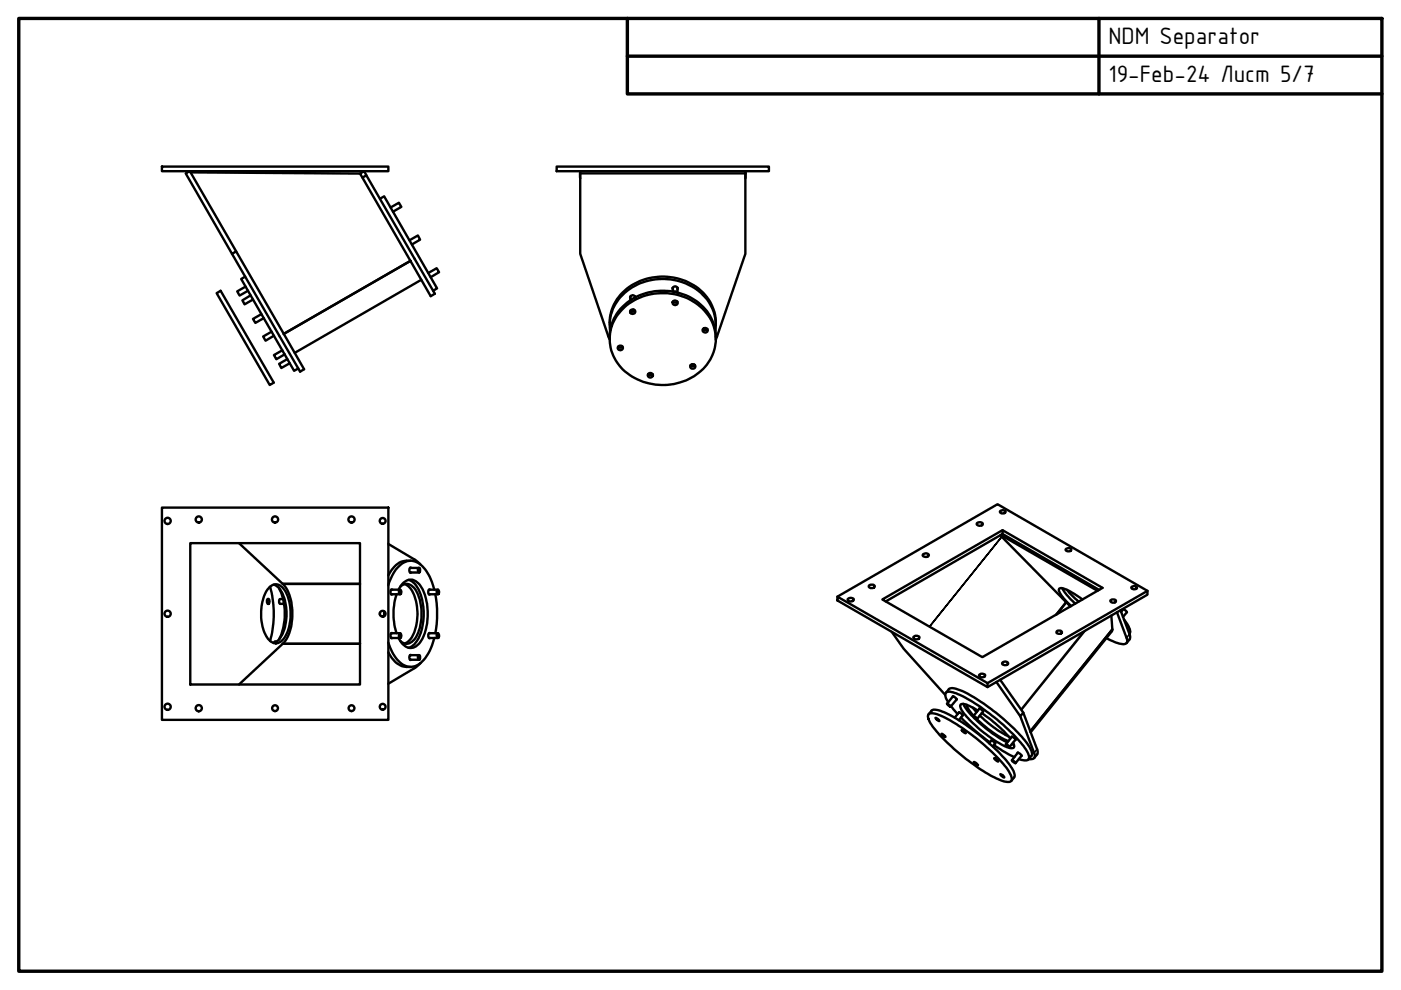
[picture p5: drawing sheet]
<svg xmlns="http://www.w3.org/2000/svg" width="297mm" height="210mm" viewBox="0 0 297 210" stroke-linecap="round" stroke-linejoin="round" font-family="sans-serif">
<defs><g id="words">
<g font-size="5.4">
<text x="235" y="9.4">NDM Separator</text>
<text x="235" y="17.4">19-Feb-24 Лист 5/7</text>
</g>
</g></defs>
<!-- layer: Visible (ISO) -->
<g fill="none" stroke="#000" stroke-width=".51">
<path d="M34.3 35.3h48v1h-48zM40.2 36.3l-.8 .5 9.8 17 .9-.5-9.8-17M40.4 36.5l35.9 .3M76.3 36.8l.9-.5 .5 .9-.9 .4zM77.7 37.2l14.5 25.1-.9 .5-14.5-25.2M118 35.3h45v1h-45zM123 36.3v1.5M123 36.3v17.5l6.3 18.2M158 36.3v.5h-35M158.1 36.3l-.1 17.5-6.2 18.2M158.1 36.8l-.1 1M50.1 53.3l14.4 25-.9 .5-14.4-25"/>
<path d="M52 58.6l-.9 .6 11.3 19.4 .8-.5M80.6 42.1l.8-.5 11.3 19.5-.9 .6M82.8 44l1.8-1 .5 .9-1.8 1M86.8 50.9l1.8-1 .5 .9-1.8 1M87 55.3l-26.8 15.5M89.3 59.3l-26.8 15.5M90.8 57.9l1.8-1 .5 .8-1.8 1.1M45.9 62.2l.9-.5 11.2 19.4-.8 .5zM52.1 60.8l-1.8 1 .5 .9 1.8-1M53.1 62.6l-1.7 1.1 .5 .8 1.7-1M55.4 66.6l-1.8 1 .5 .9 1.8-1M57.6 70.3l-1.8 1 .5 .9 1.8-1"/>
<path d="M59.9 74.3l-1.8 1 .5 .9 1.8-1.1M60.9 76.1l-1.7 1 .4 .9 1.8-1M129.3 68.9a10 10 0 0 1 8.2-9.9 11.7 11.7 0 0 1 13.5 6l.6 1.6 .2 2.3M129.3 71.9a10 10 0 0 1 8.9-10 11.5 11.5 0 0 1 12.8 6.1l.6 1.7 .2 2.2M129.4 70.1a9.6 9.6 0 0 1 6.9-10.2 12 12 0 0 1 14.2 4.6 8.7 8.7 0 0 1 1.2 5.6M131.1 73.5a.62 .62 0 0 0 .9 0M132.4 65.2a12.3 12.3 0 0 1 18.1 2.2 9 9 0 0 1-3.9 12.7 12.3 12.3 0 0 1-15.7-3.2 8.8 8.8 0 0 1 1.5-11.7zM133.6 62.9v.8M133.7 65.8a.62 .62 0 0 0 .9 0M134.3 65.6l-.2 .5M134.7 62.9v.2M134.7 63a.54 .54 0 0 0-.6-.4 .54 .54 0 0 0-.5 .7"/>
<path d="M137.4 79.3a.55 .55 0 0 0 .9 0M142.6 61.1h.1M142.7 61.4a.51 .51 0 0 1 .5-.7 .51 .51 0 0 1 .4 .7M142.7 63.9a.55 .55 0 0 0 .9 0M142.7 61v.8M142.9 61.9l.2-.1 .5 .2M143.6 61v1M143.7 61.1h-.1M146.8 77.2l-.4 .2a.55 .55 0 0 0 1 0M149.1 69.8a.62 .62 0 0 0 .9 0M34.3 107.6h48v45h-48zM40.3 115.2h36v29.9h-36z"/>
<path d="M50.7 115.2l9.2 8.6h16.4h-16.4a9.9 9.9 0 0 1 1.9 8.1 7.5 7.5 0 0 1-1.9 4.6h16.4h-16.4l-9.2 8.6M82.3 115.3l5.9 3.5 1 .9M87.1 118.9a4.7 4.7 0 0 0-4.8 3.1M195.7 117.5a.67 .67 0 0 1 .7-.2 .67 .67 0 0 1 .5 .5 .79 .79 0 0 1-1.3-.1zM207.1 111l.1-.1a.71 .71 0 0 1 1.2 .3l-.1 .1a.71 .71 0 0 1-1.2-.3zM212 108.4a.69 .69 0 0 1 1.2 .2 .63 .63 0 0 1-.7 .3 .63 .63 0 0 1-.5-.5zM212.1 113.5l14 14.2-2.1 2.6 2.1-2.6 .8 .9M212.2 113.4l20.5 11.9M212.6 112.4l-25.5 14.7 21.2 12.2 25.5-14.7-21.2-12.2v.8l-24.8 14.3M212.6 113.2l20.4 11.9M226.1 116.3h.1a.53 .53 0 0 1 .6-.1 .53 .53 0 0 1 .3 .5l-.2 .2a.55 .55 0 0 1-.9-.5zM56.8 127a.57 .57 0 0 1 .3 .5 .57 .57 0 0 1-.3 .5l-.2-.3z"/>
<path d="M57.1 124.5a1.89 1.89 0 0 1 3.1 .5 10.5 10.5 0 0 1 0 10.4 1.96 1.96 0 0 1-1.9 1 1.96 1.96 0 0 1-1.7-1.2 10.6 10.6 0 0 1 .1-10.2zM57.3 124.4a22.1 22.1 0 0 1 0 11.5M58 124a3.8 3.8 0 0 1 2.3 2.8 10.4 10.4 0 0 1-1.1 8.7l-.7 .6-.5 .2M58.7 136l-.5 .1-.1 .2M59.1 124.7a12.7 12.7 0 0 1 0 10.9M60 127h-.6l-.2 .3v.5l.2 .2h.8M80.6 129.9v.5M81.4 129.6v1.1M82.3 138.3a4.7 4.7 0 0 0 4.8 3.1M82.3 124.1a7.1 7.1 0 0 1 3.7-5 3.7 3.7 0 0 1 4.4 1.9 12.8 12.8 0 0 1 1.7 4M82.9 126h1.9M82.9 125h1.9"/>
<path d="M82.9 135.3h1.9M82.9 134.3h1.9M83.2 125a.58 .58 0 0 0-.5 .5 .58 .58 0 0 0 .3 .6l.2-.1M83.2 134.3a.58 .58 0 0 0-.5 .4 .58 .58 0 0 0 .3 .6h.2M84.1 126a13.7 13.7 0 0 0 0 8.3M84.5 125a2.88 2.88 0 0 1 3.2-2 5.7 5.7 0 0 1 2.7 4.5 11.5 11.5 0 0 1-1.5 8.9 2.28 2.28 0 0 1-4-.5l-.4-.6M84.8 125a.52 .52 0 0 1 .3 .5 .52 .52 0 0 1-.3 .5l-.2-.3zM84.8 134.3a.49 .49 0 0 1 .3 .5 .49 .49 0 0 1-.3 .4l-.2-.3zM84.9 124.4a1.91 1.91 0 0 1 3.1 .5 10.5 10.5 0 0 1-.2 10.8 1.84 1.84 0 0 1-2.9 .2M85.8 123.8a4.5 4.5 0 0 1 2.4 3.7 10.3 10.3 0 0 1-1.3 8.2l-1.1 .8M86.6 123a5.1 5.1 0 0 1 2.9 4.1 11.9 11.9 0 0 1-1.4 9.2l-.7 .7-.8 .3M87 139.9h1.9"/>
<path d="M87 138.9h1.9M87 121.4h1.9M87 120.4h1.9M87.2 120.4a.47 .47 0 0 0-.5 .3 .47 .47 0 0 0 .1 .5l.2 .2h.2M87.2 138.9a.47 .47 0 0 0-.5 .3 .47 .47 0 0 0 .1 .5l.2 .2h.2M88.7 139a.49 .49 0 0 1 .4 .4 .49 .49 0 0 1-.2 .5l-.3-.4zM88.7 120.5a.49 .49 0 0 1 .4 .4 .49 .49 0 0 1-.2 .5l-.3-.4zM91 126h1.8M91 125h1.8M91 135.3h1.8M91 134.3h1.8M91.2 134.3a.58 .58 0 0 0-.4 .5 .58 .58 0 0 0 .3 .5h.1"/>
<path d="M91.2 125a.57 .57 0 0 0-.5 .5 .57 .57 0 0 0 .4 .6l.1-.1M92.1 135.3a8.2 8.2 0 0 1-4.1 5.9 3.8 3.8 0 0 1-4.3-2.1l-1.4-2.9M92.3 126l.4 3.2-.1 3.2-.3 1.9M92.7 125.1a.36 .36 0 0 1 .4 .2 .36 .36 0 0 1 0 .4l-.1 .3a.46 .46 0 0 1-.5-.4 .46 .46 0 0 1 .2-.5zM92.7 134.3a.45 .45 0 0 1 .5 .3 .45 .45 0 0 1-.2 .5v.1a.49 .49 0 0 1-.5-.3 .49 .49 0 0 1 .2-.6zM177.5 126.5l31.9 18.3v.9l-31.9-18.4zM179.7 127l.2-.1a.76 .76 0 0 1 1.1 .2 .67 .67 0 0 1-.7 .4 .67 .67 0 0 1-.6-.5zM184.4 124.1l.1-.1a.54 .54 0 0 1 .6-.1 .54 .54 0 0 1 .3 .6l-.2 .1a.54 .54 0 0 1-.7 .1 .54 .54 0 0 1-.2-.6zM189.1 134l2.5 3.6 8.8 9.7M193.7 135.1a.78 .78 0 0 1 1.2 .1 .67 .67 0 0 1-.6 .4 .67 .67 0 0 1-.6-.5zM224.1 133.8l.1-.1a.53 .53 0 0 1 .6 0 .53 .53 0 0 1 .3 .5l-.2 .1a.49 .49 0 0 1-.6 .1 .49 .49 0 0 1-.2-.6zM225.2 124.7l1 1.5 1.8 1.8"/>
<path d="M226.2 125l2.5 2.6M229.5 127.1l-2.9-1.9a2.15 2.15 0 0 0-2-.4 2.08 2.08 0 0 0 .8 1.9l1.7 1.8M235.5 127.3l.2-.2a.51 .51 0 0 1 .6 0 .51 .51 0 0 1 .2 .5 .6 .6 0 0 1-.6 .2 .6 .6 0 0 1-.4-.5zM235.6 130.5l.2 2.9-17.4 21.7 17.4-21.7v.4l-17.3 21.5M236.8 129.8l2 5.4a.84 .84 0 0 1 .1 1.1 .84 .84 0 0 1-1.1 .2l-1.2-.3-2-.9M237.6 129.4l2 5.3v.7l-.7 .9M237.7 129.8l.4-.6 .8 .6-.8 1M238.3 131.3l.7 1a2.02 2.02 0 0 1 .4 2.1M239.9 124.5a.65 .65 0 0 1 .6-.3 .65 .65 0 0 1 .5 .5 .63 .63 0 0 1-.6 .3 .63 .63 0 0 1-.5-.5zM243.3 125.3l-31.8-18.4-34 19.6M89.2 140.6l-1 .8-5.9 3.6M196.8 151.5l.7-.8a2.14 2.14 0 0 1 2.3 .2 41 41 0 0 1 14.7 12 2.16 2.16 0 0 1 .5 1.9l-.6 .8"/>
<path d="M197 151.4a4.4 4.4 0 0 1 3.4 .8 42.3 42.3 0 0 1 13.6 11.5 1.56 1.56 0 0 1 .3 2 4.4 4.4 0 0 1-3.5-.9 43.3 43.3 0 0 1-13.3-11.2 1.95 1.95 0 0 1-.5-2.2zM198.3 152.2l.6 .3 .3 .4-.5-.2zM199.6 155.6l.6 .3 .2 .4-.4-.2zM200.5 146.9l.7-.8a2.14 2.14 0 0 1 2.3 .2 41 41 0 0 1 14.7 12 2.16 2.16 0 0 1 .5 1.9l-.6 .8M200.8 149.2l.6 .4 .1 .3zM201 148.9a1.77 1.77 0 0 1-.4-2.1 4.1 4.1 0 0 1 3.3 .7 42.1 42.1 0 0 1 13.8 11.7 1.47 1.47 0 0 1 .2 1.9 2.69 2.69 0 0 1-1.9-.2M201.6 149.7l1.4 1.7M202 147.7l.6 .2 .2 .4M202.1 147.6l-1.3 1.6M202.9 148.3l-1.4 1.5M203.3 151.1a.5 .5 0 0 1 .7 .3v.3M203.4 151l-1 1.2"/>
<path d="M203.8 152.1l2.6 2.5 3.5 2.8M203.9 154.8l.6 .3 .3 .4-.5-.2zM204.1 151.7l-.8 1M204.3 149.2a20.8 20.8 0 0 0 7.1 6.9l2.2 1.3M205 149.5l.4 1 1 1.2M206.2 150l.9 1M206.4 151.8l.8 .6-.3-.1zM207.1 152.4a21.1 21.1 0 0 0 6.7 4.7M207.3 150.6l-1.5-.8a2.36 2.36 0 0 0-2.1-.4 2.07 2.07 0 0 0 .7 2 27.8 27.8 0 0 0 9.4 7.1 .78 .78 0 0 0 1.3-.3l-.3-.7M207.6 150.3a.5 .5 0 0 1 .7 .3l.1 .3M207.7 143h.1a.76 .76 0 0 1 1.1 .2 .67 .67 0 0 1-.7 .4 .67 .67 0 0 1-.6-.5zM207.7 150.2l-1.3 1.6"/>
<path d="M207.7 151.7a24.1 24.1 0 0 0 6.1 4.4M208.2 151.2a29.4 29.4 0 0 1 6 5.4M208.4 150.8l-1.2 1.6M209.4 144.8l33.9-19.5v.8l-33.9 19.6M210.1 157.1l.2-.1 .3 .2 .4 .3-.1 .2M210.2 157l-.5 .6M210.7 158l1.9 1.2 2.5 1.3M211 157.6l-.5 .7M212 144.1l5 7-.7 .8-5.1-7.3M212.6 140.5a.69 .69 0 0 1 1.1 .3 .74 .74 0 0 1-1.2-.2zM213.2 157.8h.3l.5 .6-.3-.1zM214.5 156.3l.1-.1 .3 .2 .4 .3v.2"/>
<path d="M214.5 157.8l.5 .1M214.5 156.2l-1.2 1.6M215.3 156.8l-1.3 1.6M215.8 159.7l.1-.1 .4 .3 .3 .3-.1 .1M215.8 159.6l-1.3 1.6M216.3 151.9l2.9 7.7a.87 .87 0 0 1 0 1.1 .87 .87 0 0 1-1.1 .2M217 151.1l3 8v.7l-.7 .9M206.5 161.6l.3 .1 .5 .5-.3-.1zM210.8 160.8l.4 .1 .5 .5-.4-.1zM212.1 164.1l.5 .3 .3 .4-.6-.3zM214.5 161.2l.5 .2 .3 .4-.6-.3zM216.6 160.2l-1.3 1.6"/>
<circle cx="131.5" cy="73.7" r=".52"/>
<circle cx="134.2" cy="66.1" r=".51"/>
<circle cx="137.9" cy="79.6" r=".52"/>
<circle cx="143.1" cy="64.2" r=".51"/>
<circle cx="146.9" cy="77.7" r=".52"/>
<circle cx="149.5" cy="70.1" r=".51"/>
<circle cx="35.5" cy="110.4" r=".66"/>
<circle cx="42.1" cy="110.1" r=".66"/>
<circle cx="58.3" cy="110.1" r=".66"/>
<circle cx="74.5" cy="110.1" r=".66"/>
<circle cx="81.1" cy="110.4" r=".61"/>
<circle cx="35.5" cy="130.1" r=".66"/>
<circle cx="81.1" cy="130.1" r=".61"/>
<circle cx="35.5" cy="149.9" r=".66"/>
<circle cx="42.1" cy="150.1" r=".66"/>
<circle cx="58.3" cy="150.1" r=".61"/>
<circle cx="74.5" cy="150.1" r=".61"/>
<circle cx="81.1" cy="149.9" r=".61"/>
</g>
<!-- layer: Visible Narrow (ISO) -->
<path d="M197.1 132.9l15.3-19.1-15.3 19.1M229.7 133.9l-13.2 16.5M230.2 133.7l-13.6 16.9M239.5 134.5l-.7 .7M219.9 158.8l-.7 .8" fill="none" stroke="#000" stroke-width=".34"/>
<!-- layer: Visible (ISO) -->
<circle cx="212.4" cy="113.8" r=".25" fill="#000"/>
<!-- layer: Border (ISO) -->
<path d="M4 3.9h289v202h-289zM133 3.9v16h160M133 11.9h160M233 3.9v16" fill="none" stroke="#000" stroke-width=".72"/>
<use href="#words"/>
</svg>
